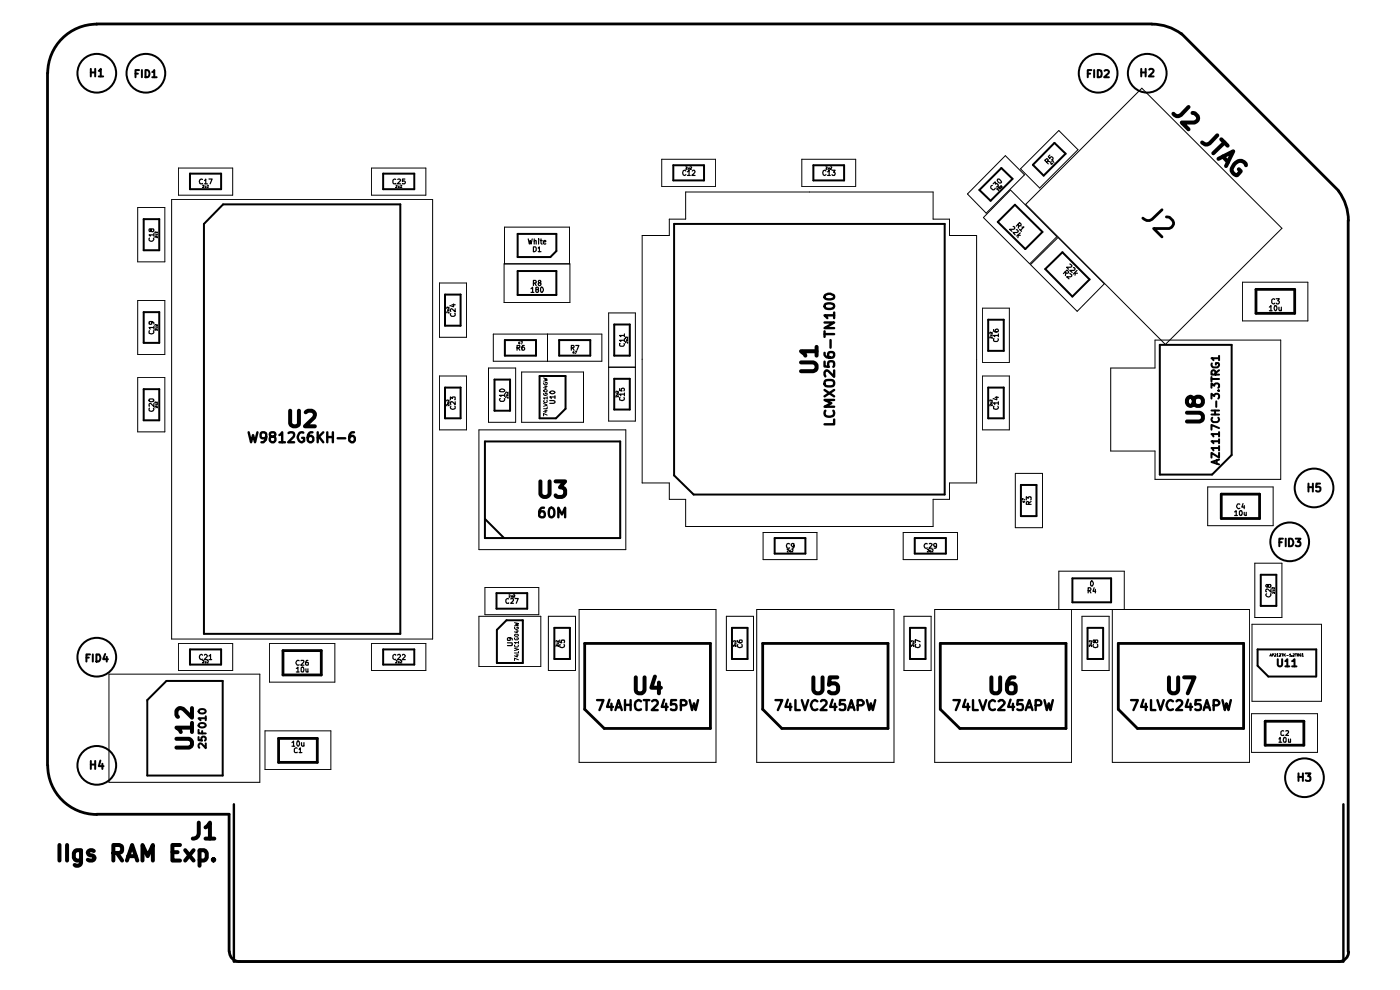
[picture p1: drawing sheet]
<svg xmlns="http://www.w3.org/2000/svg" width="297mm" height="210mm" viewBox="0 0 297 210" stroke-linecap="round" stroke-linejoin="round" font-family="sans-serif">
<g fill="none" stroke="#000" stroke-width=".59">
<path d="M10.1 15.5v146.8M20.5 5.1h223.8M20.5 5.1a10.4 10.4 0 0 0-10.4 10.4M244.4 5.1a10.4 10.4 0 0 1 6.2 2.1M250.6 7.1l33.4 33.4M246.5 44.5l-2.1 2a1.41 1.41 0 0 1-2-.2M247.4 46l.7 .1 .7 .7a1.1 1.1 0 0 1-.8 1.7h-3.3l1.8 1.8M284 40.5a10.4 10.4 0 0 1 2 6.3M286 46.7v155.1M266.4 61.4h8.3v5.1h-8.3zM259.1 104.8h8.1v5.2h-8.1zM60 138h8.2v5.2h-8.2z"/>
<path d="M124 136.5h26.7v18h-22.5l-4.2-4zM161.8 136.5h26.6v18h-22.5l-4.1-4zM199.5 136.5h26.6v18h-22.5l-4.1-4zM237.2 136.5h26.6v18h-22.5l-4.1-4zM59.1 156.6h8.2v5.1h-8.2zM268.4 153h8.2v5.1h-8.2zM10.1 162.4a10.4 10.4 0 0 0 10.4 10.4M20.5 172.7h28.1v29.1M48.7 201.9a2.08 2.08 0 0 0 2.1 2.1M50.7 204h233.3M286.1 201.9a2.08 2.08 0 0 1-2.1 2.1"/>
</g>
<g fill="none" stroke="#000" stroke-width=".42">
<path d="M19.3 15.4h.9M19.3 14.6v1.6M20.2 14.6v1.6M21 15l.4-.4v1.6M21 16.2h.9M28.7 15.6h.6M29.5 14.9h-.8v1.5M30.1 14.9v1.5M30.9 14.9a.77 .77 0 0 1 .8 .7 .77 .77 0 0 1-.8 .8zM32.3 15.3l.4-.4v1.5M32.3 16.4h.9M230.8 15.6h.5"/>
<path d="M231.5 14.9h-.7v1.5M232.1 14.9v1.5M232.9 14.9l.7 .1v1.2l-.4 .2h-.3zM234.3 15l.1-.1a.6 .6 0 0 1 .8 .2v.4l-1 .9h1M242.1 14.6v1.6M242.1 15.4h.9M243 14.6v1.6M243.8 14.8l.2-.2h.4l.3 .4-1 1.2h1M40.3 36.8h6.6v3.3h-6.6zM81.3 36.8h6.6v3.3h-6.6zM142.8 35.1h6.6v3.2h-6.6zM172.6 35.1h6.5v3.2h-6.5z"/>
<path d="M223.7 30.3l2.4 2.3-4.7 4.7-2.3-2.3zM30.5 46.5h3.3v6.6h-3.3zM47.3 43.4h37.6v91.1h-41.6v-87zM109.8 57.5h8.2v5.1h-8.2zM109.8 49.6h8.2v3.7l-1.2 1.2h-7zM143 47.5h57.4v57.4h-53.2l-4.2-4.1zM207.8 40.3l4.6-4.7 2.4 2.3-4.7 4.7zM211.7 47.1l3.6-3.7 5.9 5.8-3.7 3.6zM221.7 57.1l3.7-3.6 5.7 5.8-3.6 3.6zM30.5 66.2h3.3v6.5h-3.3zM94.4 62.5h3.3v6.6h-3.3zM107.1 72.1h6.6v3.3h-6.6z"/>
<path d="M114.5 79.8h5.5v6.9l-2.1 2h-3.4zM118.6 72.1h6.6v3.3h-6.6zM130.3 68.8h3.3v6.6h-3.3zM209.6 67.8h3.3v6.6h-3.3zM246 73.2h15.3v23.3l-4.2 4.2h-11.1zM257 80v.9M257.1 77.1l-.1 .3 .3 .5h1.1a.53 .53 0 0 0 0-.9h-.5v.3M257.9 79.5l-.1-.8-.3-.2-.3 .1-.2 .3v.6h1.6M258.6 76h-1.6l.3 .1 .1 .3M258.6 75.5v.9M258.6 78.5l-.7 .6M30.5 82.6h3.3v6.6h-3.3z"/>
<path d="M94.4 82.2h3.3v6.5h-3.3zM102.9 93.6h28.7v20.5h-28.7zM104.9 80.5h3.3v6.6h-3.3zM130.3 80.4h3.3v6.5h-3.3zM209.6 82.2h3.3v6.5h-3.3zM257 84.5v-1l.6 .5 .2-.4h.6l.2 .3-.2 .6M257 82.3v-1l.6 .5v-.2a.6 .6 0 0 1 1 0v.5l-.2 .2M257 87.9h1.6M257 87.1h1.6M257 80.4h1.6M257.2 88.6l-.2 .4 .3 .5h1.1a.53 .53 0 0 0 0-.9M257.8 87.1v.8"/>
<path d="M258 85.1v1.2M258.1 97.6v.7M258.4 82.8h.2M258.6 97.5l-1.6 .5 1.6 .5M258.6 96.1v1l-1.6-1v1M258.6 95h-1.6l.4 .5M258.6 93.6h-1.6l.4 .4M258.6 92.1h-1.6l.4 .5M258.6 90.8l-1.6-.7v1M258.6 91.7v.9M258.6 93.2v.8M258.6 94.6v.9"/>
<path d="M102.9 110.1l4 4M164.3 114.1h6.6v3.3h-6.6zM194.1 114.1h6.6v3.3h-6.6zM216.6 102.9h3.3v6.6h-3.3zM271.4 115h.5M272.2 114.3h-.8v1.6M272.8 114.3v1.6M273.4 114.3h.5a.84 .84 0 0 1 .5 .9 .84 .84 0 0 1-1 .7zM274.9 114.3h1l-.6 .6 .5 .1v.7l-.3 .2-.6-.2M277.6 102.6v1.7M277.6 103.3h.9M278.5 102.6v1.7"/>
<path d="M280 102.6h-.7l-.1 .7h.8v.8l-.2 .2-.6-.2M18.3 139.5h.5M19.1 138.8h-.8v1.5M19.7 138.8v1.5M20.4 138.8h.6a.85 .85 0 0 1 .3 1 .85 .85 0 0 1-.9 .5zM22.3 138.7l-.4 1.1h1M22.7 139.3v1M40.3 137.8h6.6v3.2h-6.6zM81.3 137.8h6.6v3.2h-6.6zM105.3 125.8h6.5v3.3h-6.5zM105.4 133.6l2-2h3.5v9h-5.5zM117.6 133.2h3.3v6.6h-3.3z"/>
<path d="M155.3 133.2h3.3v6.6h-3.3zM193 133.2h3.3v6.6h-3.3zM227.5 122.7h8.2v5.1h-8.2zM230.7 133.2h3.3v6.6h-3.3zM267.5 121.9h3.3v6.6h-3.3zM271.1 139.8v1.2l.3 .4 .4-.1 .2-.3v-1.2M35.3 144.4h11.9v20.1h-16v-16zM42.1 156.3v.7l.8 .1-.2-.2v-.4l.3-.2h.4l.2 .2v.4l-.1 .2M42.1 154.8v.8h1.5M42.2 153.6a.84 .84 0 0 1 1.4 .4 .88 .88 0 0 1-1.5-.2zM42.2 150.7a.87 .87 0 0 1 1.4 .2 .84 .84 0 0 1-.7 .5 .84 .84 0 0 1-.8-.6zM42.9 155.1v.5"/>
<path d="M43.6 157.7v1l-.8-.9-.4-.1a.59 .59 0 0 0-.1 .9M43.6 152.4h-1.5l.4 .4M43.6 151.9v.9M272.7 140.3l.4-.5v1.6M272.7 141.4h.8M274.1 140.3l.5-.5v1.6M274.1 141.4h.9M279.1 143.5h-10l-2.3-2.3v-3.4h12.4v5.7M19.3 161.4v1.7M19.3 162.2h.9M20.2 161.4v1.7M21.3 161.3l-.3 1.2h1"/>
<path d="M21.7 162v1.1M275.5 164v1.7M275.5 164.8h.9M276.4 164v1.7M277 164h1l-.5 .6 .4 .1v.9l-.7 .1-.2-.2"/>
<circle cx="20.5" cy="15.5" r="4.1"/>
<circle cx="30.9" cy="15.5" r="4.1"/>
<circle cx="233" cy="15.5" r="4.1"/>
<circle cx="243.4" cy="15.5" r="4.1"/>
<circle cx="273.6" cy="114.9" r="4.1"/>
<circle cx="278.8" cy="103.5" r="4.1"/>
<circle cx="20.5" cy="139.4" r="4.1"/>
<circle cx="20.5" cy="162.4" r="4.1"/>
<circle cx="276.7" cy="165" r="4.1"/>
</g>
<g fill="none" stroke="#000" stroke-width=".25">
<path d="M43 38.1a.46 .46 0 0 0-.6 .1 .46 .46 0 0 0 0 .5l.1 .3 .5-.1M43.4 38.3l.2-.3v1M43.4 39h.6M44.3 38h.7l-.4 1M83.9 38.1l-.2-.1-.3 .2v.7h.5M84.4 38.1l.4-.1 .2 .3-.7 .7h.7M85.9 38h-.5v.5l.4-.1 .2 .4-.2 .2-.4-.1M145.5 36.3l-.3-.2a.52 .52 0 0 0-.4 .6 .52 .52 0 0 0 .6 .4l.1-.1M145.8 36.5l.4-.4v1.1M145.8 37.2h.6M146.9 36.3l.4-.2 .1 .4-.6 .7h.6M175.2 36.3l-.2-.2a.52 .52 0 0 0-.5 .6 .52 .52 0 0 0 .6 .4l.1-.1"/>
<path d="M175.6 36.5l.3-.4v1.1M175.6 37.2h.6M176.5 36.1h.7l-.4 .4 .4 .2-.1 .4-.4 .1-.2-.2M210.5 39.3l-.3 .3 .1 .4 .6 .3 .2-.4M210.7 39l.4-.4 .1 .5 .3-.2 .3 .3-.3 .5h-.1M211.7 38h.3l.5 .7a.45 .45 0 0 1-.8-.1l-.2-.4zM222 34.3l.4-.3-.3-.3-.5 .3 .8 .8M222.2 34.2l.6 .1M222.7 32.9l-.3 .3 .3 .5 .4-.5 .3 .3v.2l-.3 .2M31.7 50.5l-.1 .4a.51 .51 0 0 0 .7 .3 .51 .51 0 0 0 .3-.7M32 48.7l.1-.1h.5v.1v.4l-.4 .1-.2-.6h-.4v.4l.2 .2 .2-.3M32.6 49.8h-1l.3 .3"/>
<path d="M32.6 49.5v.6M112.1 50.7l.2 1.1 .2-.8 .2 .8 .2-1.1M113.2 52.4h.4l.2 .2v.5l-.4 .3h-.2zM113.3 51.2l.2-.2 .3 .1v.7M113.3 50.7v1.1M114.2 52.6l.2-.2v1M114.2 53.4h.6M114.3 50.7v.1M114.3 51v.8M114.3 60l-.1-.3 .1-.2h.3l.2 .2-.1 .2-.4 .1-.1 .2 .1 .4h.3l.2-.3-.2-.3M114.6 51h.4M114.8 50.7v.9l.2 .2"/>
<path d="M115.3 51.4l.5-.1-.1-.3-.4 .2v.4l.1 .2 .4-.1M214.9 48.1l.4 .1-.1 .4h-1l.5 .5M215.6 48.7l.3 .2v.3l-1 .1 .5 .5M215.9 49.9h.6M215.9 47.6l.4 .4 .3-.2v-.3l-.3-.3-.7 .8M216 49.9l-.1 .5M216.1 47.8l-.1 .6M216.3 48.6l.4 .5M216.5 49.4l-.8 .7M216.8 48.1h.4l-.7 .8M225.9 57.7l.4 .3 .4-.2-.3-.5-.8 .7M226.1 57.9l-.1 .6"/>
<path d="M227 58l.4 .3v.2l-.3 .2h-.8l.5 .4M227 56l.4 .3v.2l-.3 .2h-.8l.4 .4M227.7 56.8l.4 .1-.1 .4-1 .1 .5 .4M228 58h.6M228.1 58v.4M228.5 57.4l-.8 .7M31.7 70.1l-.1 .6a.54 .54 0 0 0 .7 .1 .54 .54 0 0 0 .3-.7M32 68.2l.2 .1v.4l-.2 .1-.4-.1v-.4a.75 .75 0 0 1 1 .2v.2M32.6 69.5h-1l.3 .3M32.6 69.2v.6M95.6 66.5l-.1 .3 .3 .3h.5l.3-.2-.1-.4M95.9 64.6h.7"/>
<path d="M96.2 64.5v.6l-.7-.3M96.6 65.5v.7l-.8-.7-.3 .2 .1 .4M109.7 73.8l.6-.1v-.3l-.6-.1v1M109.9 73.8l.4 .5M111.2 73.3h-.3l-.2 .2v.7l.3 .1 .3-.2v-.2l-.3-.3-.3 .1v.2M112.7 61.3l.3-.4v1.1M112.7 62h.5M113.2 60.1l.6-.1v-.4l-.2-.1h-.4v1.1M113.4 60.1l.4 .5M113.8 61.4l-.1-.4 .4-.1 .2 .3-.1 .1-.5 .2v.4l.1 .1h.3l.2-.2-.2-.4M114.9 60.9a.63 .63 0 0 1 .1 1.1l-.3-.2v-.6zM121.2 73.8l.5-.1v-.4h-.5v1"/>
<path d="M121.5 73.8l.3 .5M122.1 73.3h.7l-.4 1M131.5 72.9l-.1 .4 .3 .2h.5l.3-.4-.1-.2M132.5 72.2h-1.1l.3 .2M132.5 71.2h-1.1l.3 .2M132.5 70.8v.6M132.5 71.8v.6M210.8 69.9l.1 .4 .8 .1 .1-.3-.2-.3h-.2l-.3 .3 .3 .3M210.9 71.8l-.1 .5 .2 .1h.5l.3-.3-.1-.3M211.8 71.2h-1l.2 .2M211.8 70.8v.6M269.3 65.2l.3-.4v1.1"/>
<path d="M269.3 65.9h.6M270.4 63.5l-.3-.1-.3 .2v.6l.3 .3 .3-.2M270.4 64.9l.2-.1a.61 .61 0 0 1 .3 .6 .61 .61 0 0 1-.3 .5l-.3-.4zM270.7 63.4h.7l-.3 .4 .3 .2-.1 .4-.4 .1-.2-.2M271.3 65.2v.5l.2 .2 .3-.2M271.8 65.2v.7M31.6 84.7l.8-.1 .2 .3a.58 .58 0 0 1-1 .1zM31.7 86.6l-.1 .4a.51 .51 0 0 0 .7 .2 .51 .51 0 0 0 .3-.6M32.6 85.6v.6l-.7-.6-.3 .1 .1 .5M95.5 84.8v-.6l.5 .3 .1-.3h.4v.6M95.6 86.2a.49 .49 0 0 0 .2 .6 .49 .49 0 0 0 .6-.1h.2l-.1-.5M96.6 85.2v.6l-.6-.6h-.4v.6"/>
<path d="M106 82.8a.63 .63 0 0 1 1.1 .1l-.3 .2h-.6zM106.1 84.5l-.1 .3 .2 .3h.6l.3-.3-.1-.3M107.1 83.9h-1.1l.3 .2M107.1 83.5v.6M116.6 85h.9l.2 .1v.3l-.2 .2h-.9M116.6 83.2a.64 .64 0 0 1 1.1 .1 .64 .64 0 0 1-1.1-.1zM117.7 84.2h-1.1l.4 .3M117.7 83.9v.6M131.4 82.4v.4l.6 .1-.2-.4 .5-.2 .2 .2-.1 .4M131.5 84.3l-.1 .5a.54 .54 0 0 0 .7 .1 .54 .54 0 0 0 .3-.6M132.5 83.6h-1.1l.3 .3M132.5 83.4v.5"/>
<path d="M210.9 86.2l-.1 .5a.54 .54 0 0 0 .7 .1 .54 .54 0 0 0 .2-.6M211.1 84.3h.7M211.5 84.1v.7l-.8-.3M211.8 85.5h-1l.2 .3M211.8 85.2v.6M167.5 115.4a.49 .49 0 0 0-.6 .1 .49 .49 0 0 0 0 .6l.1 .2 .5-.1M168.4 115.7l-.3 .3-.2-.3v-.3l.2-.1 .3 .1v.6l-.1 .3h-.3M196.7 115.4a.51 .51 0 0 0-.7 .2 .51 .51 0 0 0 .3 .7l.4-.1M197.1 115.4l.4-.1 .2 .2-.6 .8h.6M198.7 115.7l-.4 .3-.2-.3v-.3l.2-.1 .4 .1-.1 .8-.4 .1M217.7 106v-.6l.4 .3v-.2l.2-.1 .4 .1v.5M218.2 107v-.5l-.3-.1-.2 .2v.4h1"/>
<path d="M218.7 106.4l-.5 .3M261.9 108.6l.4-.3v1M261.9 109.3h.6M262.9 108.5l.2-.2a.52 .52 0 0 1 .5 .5 .52 .52 0 0 1-.4 .5l-.3-.1zM263 107l-.4-.1-.3 .4 .4 .6 .3-.1M263.7 106.8l-.3 .8h.6M264 108.7v.5l.1 .1h.3M264 107.2v.7M264.4 108.7v.6M43 139l-.2-.2a.52 .52 0 0 0-.5 .6 .52 .52 0 0 0 .7 .4M43.4 139l.1-.2h.2l.3 .4-.7 .7h.7M44.3 139.2l.4-.4v1.1"/>
<path d="M44.3 139.9h.6M83.9 139l-.2-.2-.3 .3v.6l.3 .2 .2-.1M84.4 139l.4-.2 .2 .4-.7 .7h.7M85.4 139l.1-.2h.2l.3 .4-.7 .7h.7M107.7 136.4h1v.5l-1 .1M107.9 127h-.2l-.4 .2v.5l.2 .3 .4-.1M108.1 135.3l.1 .1v.4h-.5v-.4a.7 .7 0 0 1 1 .1v.3M108.3 127h.6v.4l-.6 .6h.6M109.3 127h.6l-.4 1M118.7 135.8v.5l.5 .1v-.6h.5v.6M118.8 136.7l-.1 .5a.54 .54 0 0 0 .7 .1 .54 .54 0 0 0 .3-.6M156.4 135.8l.1 .4 .8 .2 .1-.2v-.4h-.6v.4l.2 .2"/>
<path d="M156.5 136.7a.45 .45 0 0 0 .1 .6 .45 .45 0 0 0 .6 0l.2-.1v-.5M194.3 136.7l-.1 .5a.54 .54 0 0 0 .7 .1 .54 .54 0 0 0 .2-.6M195.2 136.1l-1-.4v.7M230.8 125.3l.6-.1v-.3l-.1-.2h-.5v1.1M231.1 125.3l.3 .5M231.4 123.3l.2-.1a.61 .61 0 0 1 .4 .6 .61 .61 0 0 1-.4 .5l-.2-.2zM231.9 136.7a.45 .45 0 0 0 .1 .6 .45 .45 0 0 0 .6 0l.3-.1-.1-.5M232.1 124.7l-.2 .7h.6M232.3 135.9l.2-.1h.4v.4l-.4 .2-.2-.3v-.3h-.4v.3l.1 .3 .3-.3M232.4 125v.8M268.7 125.9l-.2 .2a.52 .52 0 0 0 .6 .5 .52 .52 0 0 0 .4-.7M269 124.2l.1-.2h.4l.1 .2-.2 .4-.4-.2-.1-.4-.4 .2 .3 .4 .2-.3"/>
<path d="M269.6 124.9v.7l-.7-.7-.4 .3v.2l.2 .1M61.9 157.5l.4-.3v1.1M61.9 158.3h.6M62.9 141.8l.3-.3v1M62.9 142.5h.6M63 158.7l-.2-.1-.4 .3v.6l.2 .1h.4M63 157.3l.2-.1a.61 .61 0 0 1 .4 .5 .61 .61 0 0 1-.4 .6l-.2-.4zM63.5 140.2l-.1-.1a.55 .55 0 0 0-.6 .4 .55 .55 0 0 0 .2 .6l.5-.1M63.5 159l.2-.4v1M63.5 159.6h.6M63.9 140.2l.5-.1 .1 .2-.7 .8h.7M63.9 141.7l.2-.2a.52 .52 0 0 1 .4 .5 .52 .52 0 0 1-.4 .5l-.2-.1z"/>
<path d="M64 157.5v.6l.1 .2 .4-.2M64.5 157.5v.8M64.9 141.9l.1 .6h.3M65.3 140.1h-.2a.7 .7 0 0 0-.1 1l.4-.1v-.4l-.4-.1-.2 .2M65.3 141.9v.6M271.3 156.8l.3-.4v1M271.3 157.4h.6M272.3 155.1l-.2-.1-.4 .2v.6l.2 .2 .4-.1M272.3 156.5l.3-.1 .2 .2v.8h-.5zM272.8 155.1h.5v.3l-.5 .6h.5M273.3 156.8v.6h.5M273.8 156.8v.6"/>
</g>
<g fill="none" stroke="#000" stroke-width=".21">
<path d="M37.8 35.6h11.6v5.8h-11.6zM42.9 39.3h.4l-.4 .5h.4M43.5 39.5v.3l.2-.1M43.7 39.5v.3M43.9 39.3h.3l-.3 .5h.3M78.8 35.6h11.5v5.8h-11.5zM84 39.3h.2v.2l-.3 .3h.3M84.5 39.5v.2h.2M84.7 39.5v.3M84.9 39.3l.4 .1-.4 .4h.4M140.4 33.8h11.4v5.7h-11.4zM145.5 35.4l.3 .1-.3 .4h.3"/>
<path d="M146 35.6v.2h.2M146.2 35.6v.3M146.4 35.4h.3l-.3 .5h.3M170.1 33.8h11.4v5.7h-11.4zM175.2 35.4l.3 .1-.3 .4h.3M175.7 35.6v.2h.2M175.9 35.6v.3M176.2 35.4h.2v.2l-.3 .3h.3M211.9 39.5l-.1 .2 .1 .3 .1-.3 .3 .2-.3 .1M212.4 39.7l.2-.2-.3-.1-.1 .1 .4 .4M213.3 33l4 4.1-8.1 8.1-4-4.1zM222.8 34.5l.2 .4 .3-.3"/>
<path d="M223.1 34.3l.3-.3 .2 .5M223.1 34.5l.3 .3M224.6 27.7l4.1 4.1-8.1 8.1-4.1-4.1zM29.2 44h5.8v11.5h-5.8zM33 49.7h.4v.2h-.4M33.4 50.1v.4l-.3-.4-.2 .1v.2M33.4 49.2v.2l-.3-.2h-.2v.2M36.4 42.3h55.4v93.3h-55.4zM106.9 56h14v8.2h-14zM107 56v-7.8h13.8v7.8M145.5 40.7h52.5v5.8h3.4v3.5h5.8v52.4h-5.8v3.5h-3.4v5.8h-52.5v-5.8h-3.5v-3.5h-5.8v-52.4h5.8v-3.5h3.5zM211.5 40.2v-.2l.3 .4"/>
<path d="M211.9 40.2l-.1 .3M214.4 40.3l9.8 9.9-5.8 5.8-9.8-9.9zM217.6 43.4l24.6-24.7 29.8 29.7-24.8 24.7zM218.6 56.1l5.9-5.7 9.8 9.8-5.8 5.8zM263.6 59.9h13.9v8.2h-13.9zM29.2 63.8h5.8v11.4h-5.8zM33 69.3h.4l-.1 .3h-.3M33.4 69.8v.3l-.4-.3-.1 .1v.2M33.4 68.8v.4l-.3-.4-.2 .1v.3M93.2 79.8h5.8v11.4h-5.8zM93.2 60h5.8v11.5h-5.8zM94.9 65.7h.4v.2h-.4"/>
<path d="M95.3 66.1v.4l-.3-.4-.3 .1 .1 .2M95.3 65.1v.3l-.5-.3v.3M103.6 78.1h5.8v11.5h-5.8zM104.6 70.9h23.1v5.7h-23.1zM110.2 72.5l-.2 .3h.3M110.2 72.6v.4M110.5 72.5h.3l-.1 .5M110.7 78.9h13.1v10.7h-13.1zM116.2 70.9v5.7M121.7 74.5l-.2 .3h.3M121.8 74.7v.3M122 74.5h.3l-.2 .5"/>
<path d="M129.1 66.4h5.7v22.9h-5.7zM129.1 77.9h5.7M132.8 72.1h.4v.1h-.4M133.2 72.5v.3l-.3-.3h-.2l.1 .2M133.2 71.5v.3l-.4-.3h-.1l.1 .3M208.5 65.4h5.6v11.5h-5.6zM208.5 79.8h5.6v11.4h-5.6zM210.1 71h.4v.2h-.4M210.5 71.5v.3l-.3-.3h-.2l.1 .2M210.5 70.4v.4l-.4-.4v.4M235.6 78.1h9.4v-6h26.7v29.6h-26.7v-6h-9.4zM29.2 80.1h5.8v11.5h-5.8z"/>
<path d="M33 85.8h.4v.1h-.4M33.4 86.2v.3l-.3-.3-.2 .1v.2M33.4 85.3v.3l-.3-.3h-.2v.2M94.9 85.3h.4l-.1 .3h-.3M95.3 85.8v.3l-.5-.3v.3M95.3 84.8v.4l-.3-.4-.3 .1 .1 .2M101.6 91.2h31.2v25.4h-31.2zM107.4 83.7h.4M107.7 83.7l.1 .2h-.4M107.8 84.2v.3l-.3-.3h-.2v.2M107.8 83.1v.4l-.4-.4-.1 .1v.3M115.3 85.6l.8 .3-.8 .3"/>
<path d="M115.3 80.2l.8 .2-.5 .1 .5 .2-.8 .2M115.4 84.9a.34 .34 0 0 0 .1 .4 .34 .34 0 0 0 .4 0h.2l-.1-.4M115.4 83.5h-.1a.42 .42 0 0 0 .3 .4 .42 .42 0 0 0 .5-.2l-.1-.3h-.3v.2M115.4 82.7l.4-.1 .3 .2a.35 .35 0 0 1-.4 .4 .35 .35 0 0 1-.3-.5zM115.4 81.2l-.1 .2 .2 .2h.4l.2-.1-.1-.4h-.3v.2M115.6 87.1h.5M115.6 82h.5M115.8 87v.5l-.5-.2M115.8 81.9v.5l-.5-.2M116.1 88.1l-.8-.4v.5M116.1 86.3v.4h-.8M116.1 84.4h-.8l.3 .3"/>
<path d="M116.1 84.2v.5M130.8 83.5h.4M131.1 83.5l.1 .2h-.4M131.2 83.9v.3l-.4-.3-.2 .1 .1 .2M131.2 83v.3l-.3-.3-.3 .1 .1 .2M210.1 85.3h.4l-.1 .3h-.3M210.5 85.8v.3l-.4-.3v.3M210.5 84.8v.4l-.3-.4h-.2l.1 .3M161.9 112.9h11.4v5.8h-11.4zM167 116.6l.2-.1 .1 .2-.3 .4h.3M167.5 116.7v.3h.2M167.7 116.7v.4"/>
<path d="M168 116.6l.1-.1 .1 .3-.3 .3h.3M191.6 112.9h11.5v5.8h-11.5zM196.7 116.6h.3l-.3 .5h.3M197.2 116.7v.3h.2M197.4 116.7v.4M197.7 116.6l.2-.1 .1 .3-.4 .3h.4M215.4 100.4h5.8v11.5h-5.8zM217.1 106.3h.3M217.3 106.3v.3l-.4-.2M217.4 106l-.5-.2v.3M256.2 103.3h13.9v8.2h-13.9zM266.2 119.5h5.8v11.5h-5.8z"/>
<path d="M37.8 136.5h11.6v5.7h-11.6zM57.2 136.5h13.8v8.2h-13.8zM78.8 136.5h11.5v5.7h-11.5zM101.6 130.7h13.1v10.7h-13.1zM102.9 124.6h11.4v5.8h-11.4zM108 126.2h.2l-.2 .5h.2M108.5 126.3v.4h.2v-.4M108.9 126.2h.3l-.3 .5h.3M109.1 137.5l.9 .3-.9 .2M109.1 134.7l.2-.2h.5l.2 .3-.2 .2h-.5zM109.1 132.1l.9 .2-.6 .1 .6 .2-.9 .2M109.2 136.8l-.1 .2 .2 .2h.5l.2-.2-.1-.2"/>
<path d="M109.2 135.3l-.1 .2 .2 .2h.5l.2-.3h-.4M109.2 133a.39 .39 0 0 0 .2 .4 .39 .39 0 0 0 .4 0l.2-.1-.1-.3h-.3v.2M109.5 138.9h.5M109.5 133.9h.5M109.7 138.9v.5l-.6-.3M109.7 133.8v.4l-.6-.2M110 140l-.9-.4v.5M110 138.2v.3h-.9M110 136.3h-.9l.3 .2M110 136.1v.4M116.3 130.7h5.8v11.5h-5.8zM118.1 136.4h.4"/>
<path d="M118.4 136.4l.1 .2-.4 .1M118.5 136.8v.4l-.6-.4v.4M118.5 135.9v.3l-.4-.3h-.2v.2M122.9 129.3h29v32.4h-29zM154.1 130.7h5.8v11.5h-5.8zM155.8 136.4h.3v.3h-.3M156.1 136.8v.4l-.2-.4-.3 .1 .1 .3M156.1 135.9v.3l-.2-.3-.3 .1 .1 .1M160.5 129.3h29.2v32.4h-29.2zM191.8 130.7h5.7v11.5h-5.7zM193.5 136.4h.4M193.8 136.4l.1 .2-.4 .1"/>
<path d="M193.9 136.8v.4l-.4-.4h-.1v.4M193.9 135.9v.3l-.4-.3h-.1v.2M224.6 129.3v-8.1h13.9v8.1M227.3 129.3v32.4h-29v-32.4h66.8v32.4h-29.1v-32.4M229.5 130.7h5.8v11.5h-5.8zM231.2 136.4h.4v.3h-.4M231.6 136.8v.4l-.3-.4-.2 .1v.3M231.6 135.9v.3l-.3-.3-.2 .1v.1M265.6 132.4h14.7v16.4h-14.7zM269.4 139.2l.2-.5 .1 .5M269.4 139h.3M269.9 138.9h.3v-.2h-.3v.5"/>
<path d="M270 125.1h.3v.2h-.3M270.3 125.6v.3l-.2-.3h-.3l.1 .3M270.3 124.6v.3l-.2-.3h-.3l.1 .3M270.4 138.7h.3v.2l-.4 .3h.4M270.9 138.9l.1-.2v.5M270.9 139.2h.3M271.4 138.7h.3v.2l-.3 .3h.3M271.9 138.7h.3l-.2 .5M272.4 138.7v.5M272.5 138.9l.2 .3M272.7 138.7l-.3 .2M273 139h.3"/>
<path d="M273.6 138.9l.1-.2v.5M273.6 139.2h.2M274.1 139.1v.1M274.3 138.7h.3v.2l-.4 .3h.4M274.7 138.7h.4M274.9 138.7v.5M275.3 138.9h.2v-.2h-.2v.5M275.3 138.9l.2 .3M276 138.7l-.3 .2 .3 .3-.1-.3M276.3 138.9l.1-.2v.5M276.3 139.2h.2M23.1 143h32v22.9h-32z"/>
<path d="M42.9 140.1h.4l-.4 .5h.4M43.5 140.3v.3l.2-.1M43.7 140.3v.3M43.9 140.1h.3l-.3 .5h.3M56.2 155h14v8.2h-14zM84 140.1h.2v.2l-.3 .3h.3M84.5 140.3v.3l.2-.1M84.7 140.3v.3M84.9 140.1l.4 .1-.4 .4h.4M265.5 151.4h14v8.2h-14z"/>
</g>
<g fill="none" stroke="#000" stroke-width=".85">
<path d="M252.1 22.7l-1.6 1.7a1.03 1.03 0 0 1-1.6-.3M253 24h.5l.6 .6a.97 .97 0 0 1-.7 1.4h-2.7l1.4 1.4M258.2 28.7l-1.6 1.7a1.1 1.1 0 0 1-1.6-.2M258.5 33.7l3.1-1.6-1.5 3.1M259.1 29.6l1.3 1.3M259.4 33.2l1.1 1.2M259.8 30.2l-2.4 2.3M264.3 35.1a1.35 1.35 0 0 0-1.2-1 1.35 1.35 0 0 0-1.3 .8 1.27 1.27 0 0 0 0 2l.7 .3 .7-.9-.4-.4M169.9 76.9h2.7l.6 .6v.6l-.1 .4-.5 .2h-2.7M173.2 74.5h-3.3l.8 .6 .2 .3M173.2 73.6v1.8M61.6 87.1v2.7l.1 .4a1.18 1.18 0 0 0 1.6 0l.1-3.1"/>
<path d="M64.9 87.5l.5-.4h.7a.92 .92 0 0 1 .5 1.5l-1.9 1.8h2.1M251.8 87.5h2.7l.7 .6v.7l-.2 .4-.5 .2h-2.7M253.2 84.8a1.02 1.02 0 0 1 1.6-.5 1.02 1.02 0 0 1 0 1.7 1.02 1.02 0 0 1-1.6-.6v-.6l-.2-.5a.72 .72 0 0 0-.8-.1 .72 .72 0 0 0-.4 .6v.6a.77 .77 0 0 0 1.2 .5l.2-.5M114.6 102.1v2.7a1.06 1.06 0 0 0 1 .7 1.06 1.06 0 0 0 1-.7v-2.7M117.9 102.1h2l-1.1 1.3h.4l.5 .2 .2 .4v.8l-.2 .3-.5 .3h-.9l-.4-.3M37.4 156.7h2.7l.6 .6v.7l-.1 .3-.5 .3h-2.7M40.7 154.3h-3.3l.4 .3 .6 .7M40.7 150.2v2l-1.8-1.8-.5-.2a.95 .95 0 0 0-1 .6v.8l.4 .5M40.7 153.3v2M134.9 143.7v2.7l.1 .3 .5 .4h.6l.6-.7v-2.7M138.9 143.5l-.7 2.4h2M139.8 144.8v2.3"/>
<path d="M172.6 143.7v2.7l.1 .3a1.02 1.02 0 0 0 1.8-.3v-2.7M177.6 143.7h-1.6l-.1 1.6 .5-.3h.7l.4 .1 .3 .5v.8l-.2 .3-.5 .4h-.7l-.5-.4M210.3 143.7v2.7l.1 .3 .5 .4h.7l.6-.7v-2.7M215.2 143.7h-.7a2.27 2.27 0 0 0-.5 3.2l.2 .2h.7l.3-.2a1.45 1.45 0 0 0 0-1.8l-.3-.1h-.7l-.6 .6M248 143.7v2.7l.2 .3a1.02 1.02 0 0 0 1.7-.3v-2.7M251.2 143.7h2.2l-1.4 3.4M12.6 179.2v3.3M14.2 179.2v3.3M38.2 179.2h-1.6v3.3h1.6M42.2 174.5v2.4a1.12 1.12 0 0 1-1.3 1M43.6 175.5l.9-1v3.4M43.6 177.9h1.9"/>
<path d="M17.2 180.3l-.1 3a.89 .89 0 0 1-1.3 .2M17.2 180.5l-.3-.2h-.6l-.4 .2-.2 .4v1.1l.2 .4 .4 .1h.6l.3-.1M19.9 180.5a.76 .76 0 0 0-1.3 .4l.2 .4 1.1 .3 .2 .4-.2 .4-.3 .1-1-.1M24 180.9h1.3a.99 .99 0 0 0 .5-1.4l-.5-.3h-1.3v3.3M24.8 180.9l1.1 1.6M26.9 182.5l1.1-3.3 1.1 3.3M27.2 181.6h1.6M30.2 182.5v-3.3l1.1 2.4 1.1-2.4v3.3M36.6 180.8h1.1M39.3 180.3l1.8 2.2M41.1 180.3l-1.8 2.2M42.3 180.5l.3-.2h.7l.3 .2 .3 .4v1.1l-.3 .4-.3 .1h-.7l-.3-.1"/>
<path d="M42.3 180.3v3.3M45.3 182.2l.2 .2-.2 .1-.2-.1 .2-.2v.3"/>
</g>
<g fill="none" stroke="#000" stroke-width=".51">
<path d="M174.9 76.7v1l1 .1-.2-.2 .1-.8 .3-.2 .7 .1 .2 .3v.6l-.2 .2M174.9 74.8a.83 .83 0 0 0 .9 1.1l1-.1 .2-.4-.2-.6-.7-.1-.3 .1-.1 .6 .2 .4 .2 .1M174.9 68.4h2.1l-2.1 1.2h2.1M174.9 70.3v1.2M174.9 70.9h2.1M175.1 64.5l1.1-.2a.62 .62 0 0 1 .8 .7 1.23 1.23 0 0 1-1.7 .4l-.4-.4zM175.1 62.6a1.29 1.29 0 0 1 1.9 .2 .46 .46 0 0 1-.5 .6l-.8 .1-.6-.2-.2-.2zM176.2 72.1v1.6M177 78.6v1.3l-1.5-1.3h-.2l-.4 .4 .2 .8M177 66.9h-2.1l.6 .6M177 66.3v1.2M52.7 91.7l.6 2.1 .4-1.5 .4 1.5 .5-2.1"/>
<path d="M56.5 92.6a.72 .72 0 0 1-1 .3l-.2-.3 .1-.7 .2-.2 .8 .2a1.66 1.66 0 0 1-.5 1.9h-.4M57.7 92.6l-.5-.4 .1-.3 .4-.2 .6 .1 .1 .3-.1 .3-.2 .2-.7 .1-.2 .3 .2 .6 .7 .2a.72 .72 0 0 0 .2-1l-.2-.2M59.3 92.3l.6-.6v2.1M59.3 93.8h1.2M61.2 91.9l.8-.2a.46 .46 0 0 1 .4 .6l-.1 .3-1.2 1.2h1.3M64.3 91.8a.7 .7 0 0 0-1 .4 1.07 1.07 0 0 0 .8 1.6l.4-.2v-.7h-.4M66.3 91.7a.84 .84 0 0 0-1 .9v.8a.62 .62 0 0 0 .6 .4 .62 .62 0 0 0 .6-.4v-.5a.62 .62 0 0 0-.6-.5 .62 .62 0 0 0-.6 .5M67.4 91.7v2.1M67.7 92.6l.9 1.2M68.6 91.7l-1.2 1.2M69.4 91.7v2.1M69.4 92.7h1.2"/>
<path d="M70.6 91.7v2.1M71.6 93h1.6M75.1 91.7a.84 .84 0 0 0-1 .9l.1 1 .3 .2h.4l.3-.2 .1-.7-.4-.4h-.4l-.4 .4M174.9 82.7l2.1 1.4M175 80.9a1.64 1.64 0 0 1 1.9 0 .71 .71 0 0 1-.6 1.1l-1.1-.1a.82 .82 0 0 1-.2-1zM175.1 87.1a.83 .83 0 0 0 0 1.1 .83 .83 0 0 0 1 .2 .76 .76 0 0 0 .8-.4 .76 .76 0 0 0-.1-.9M177 89v1h-2.1M177 84.8h-2.1l1.5 .7-1.5 .8h2.1M177 82.7l-2.1 1.4M115.4 107.7a.83 .83 0 0 0-1 .8v.9a.72 .72 0 0 0 1 .2l.2-.2-.2-.9h-.6l-.4 .4M116.6 107.9l.3-.2a1.08 1.08 0 0 1 .7 1 1.08 1.08 0 0 1-.7 1l-.3-.1-.2-.6zM118.5 109.7v-2l.7 1.4 .7-1.4v2"/>
<path d="M126.7 148.5h1.3l-.8 2.1M129.3 148.4l-.5 1.5h1.2M129.7 149.3v1.3M130.6 150.6l.6-2.1 .7 2.1M130.7 150h1M132.6 148.5v2.1M132.6 149.5h1.2M133.8 148.5v2.1M136 148.8l-.4-.3a1.12 1.12 0 0 0-.9 1 1.12 1.12 0 0 0 .7 1.1l.6-.1M136.6 148.5h1.2M137.2 148.5v2.1M138.3 148.8l.4-.3h.5a.65 .65 0 0 1 .2 .9l-1.1 1.2h1.2"/>
<path d="M140.9 148.4l-.5 1.5h1.2M141.3 149.3v1.3M143.4 148.5h-1l-.1 1 .4-.1h.6l.2 .4-.1 .7-.2 .1-.9-.1M144.4 149.6h.8l.4-.3a.63 .63 0 0 0-.4-.8h-.8v2.1M146.3 148.5l.5 2.1 .4-1.4 .4 1.4 .5-2.1M164.5 148.5h1.4l-.9 2.1M167.1 148.4l-.5 1.5h1.3M167.6 149.3v1.3M168.7 148.5v2.1h1M170.1 148.5l.7 2.1 .7-2.1M173.4 148.8a.9 .9 0 0 0-1.2 .1 .9 .9 0 0 0 0 1.2 .74 .74 0 0 0 1.2 .4M174.2 148.8l.2-.3h.5l.4 .3v.4l-1.2 1.4h1.2"/>
<path d="M176.6 148.4l-.5 1.5h1.4M177.1 149.3v1.3M179.2 148.5h-1l-.1 1 .3-.1h.8l.1 .4-.1 .7-.3 .1h-.5l-.3-.1M179.9 150.6l.7-2.1 .7 2.1M180.1 150h1M182 149.6l1-.1 .2-.2v-.4l-.4-.4h-.8v2.1M183.9 148.5l.5 2.1 .3-1.4 .5 1.4 .5-2.1M202.3 148.5h1.3l-.8 2.1M204.8 148.4l-.5 1.5h1.4M205.3 149.3v1.3M206.4 148.5v2.1h1M207.8 148.5l.7 2.1 .7-2.1"/>
<path d="M211.1 148.8l-.4-.3a1.12 1.12 0 0 0-.9 1 1.12 1.12 0 0 0 .7 1.1l.6-.1M211.8 148.8l.4-.3h.5l.4 .4v.3l-1.3 1.4h1.3M214.4 148.4l-.5 1.5h1.2M214.9 149.3v1.3M216.9 148.5h-1l-.1 1 .4-.1h.6l.2 .4-.1 .7-.2 .1-.9-.1M217.6 150.6l.8-2.1 .6 2.1M217.8 150h1M219.7 149.6h.8l.4-.3a.63 .63 0 0 0-.4-.8h-.8v2.1M221.6 148.5l.5 2.1 .4-1.4 .3 1.4 .6-2.1M239.9 148.5h1.5l-.9 2.1M242.6 148.4l-.5 1.5h1.2M243.1 149.3v1.3"/>
<path d="M244.2 148.5v2.1h.9M245.5 148.5l.7 2.1 .7-2.1M248.8 148.8a.9 .9 0 0 0-1.2 .1 .9 .9 0 0 0 .1 1.2 .74 .74 0 0 0 1.1 .4M249.6 148.8l.3-.3h.5l.3 .3 .1 .4-1.3 1.4h1.3M252.1 148.4l-.6 1.5h1.4M252.6 149.3v1.3M254.7 148.5h-1l-.1 1 .2-.1h.8l.2 .4-.1 .7-.4 .1h-.5l-.2-.1M255.4 150.6l.6-2.1 .7 2.1M255.5 150h1M257.5 149.6l.9-.1 .3-.2v-.4l-.5-.4h-.7v2.1M259.3 148.5l.5 2.1 .4-1.4 .4 1.4 .5-2.1M49.6 170.6v33.4h235.4v-33.4"/>
</g>
</svg>
